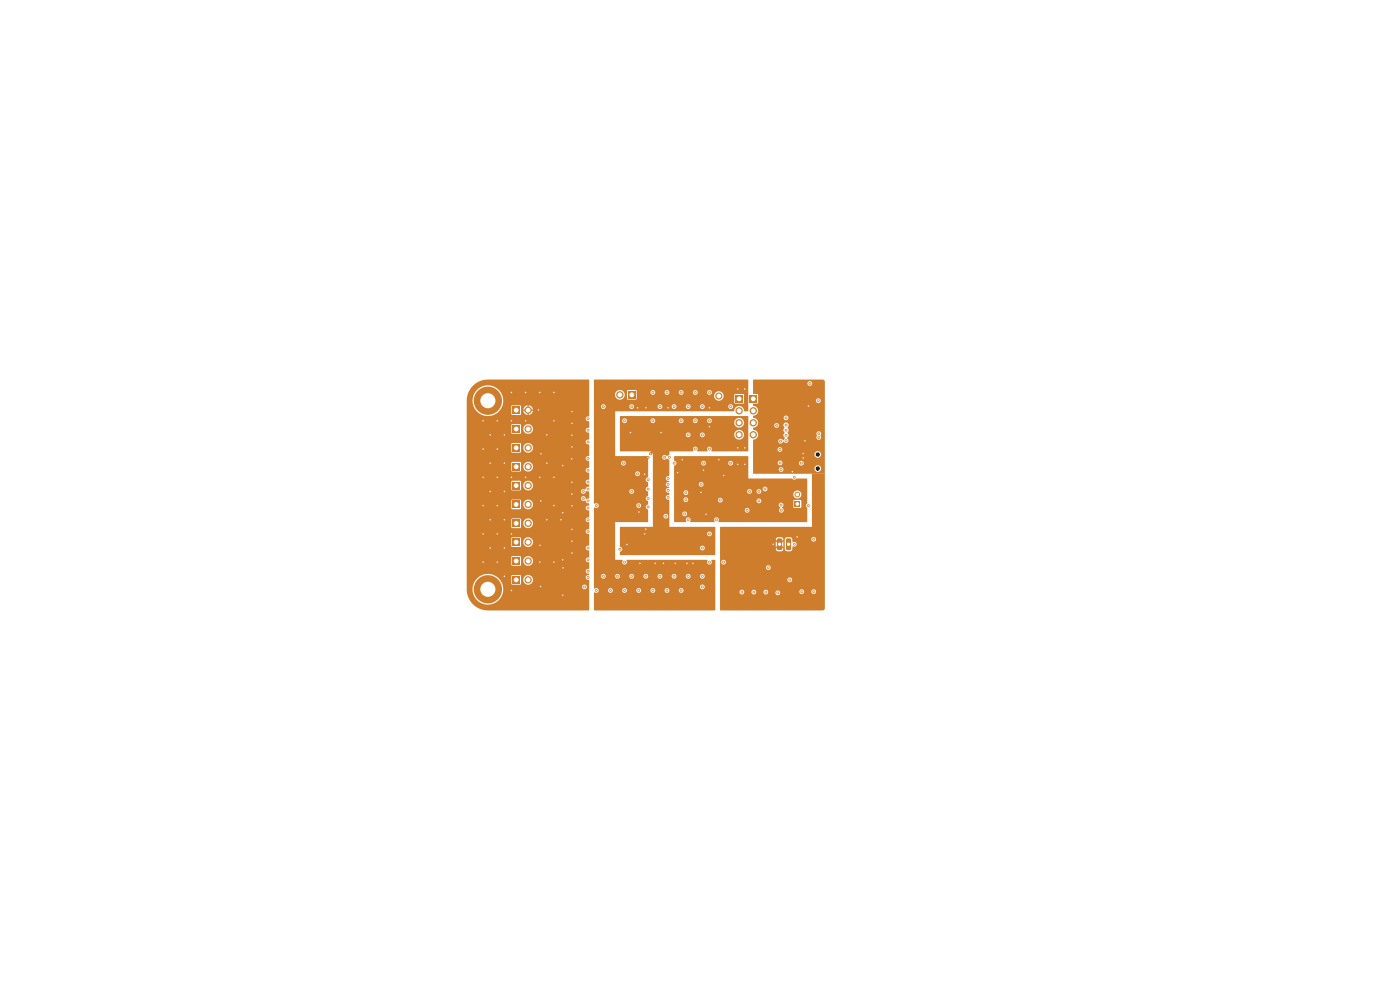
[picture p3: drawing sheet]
<svg xmlns="http://www.w3.org/2000/svg" width="297mm" height="210mm" viewBox="0 0 297 210" stroke-linecap="round" stroke-linejoin="round" font-family="sans-serif">
<g fill="#ce7d2c">
<path d="M108.7 114.2h1.6v1.6h-1.6z"/>
<path d="M168.6 106.3h1.2v1.2h-1.2z"/>
<path d="M164.9 114.3l.8-.1 .2 .2v2l-.1 .3h-.7l-.2-.2z"/>
<path d="M166.8 114.3l.8-.1 .2 .2v2l-.1 .3h-.7l-.2-.2z"/>
<path d="M108.7 90.2h1.6v1.6h-1.6z"/>
<path d="M108.7 118.2h1.6v1.6h-1.6z"/>
<path d="M133.3 83h1.5v1.5h-1.5z"/>
<path d="M108.7 110.2h1.6v1.6h-1.6z"/>
<path d="M108.7 94.2h1.6v1.6h-1.6z"/>
<path d="M108.7 86.2h1.6v1.6h-1.6z"/>
<path d="M108.7 102.2h1.6v1.6h-1.6z"/>
<path d="M159 83.8h1.6v1.6h-1.6z"/>
<path d="M156 83.8h1.6v1.6h-1.6z"/>
<path d="M108.7 122.2h1.6v1.6h-1.6z"/>
<path d="M108.7 98.2h1.6v1.6h-1.6z"/>
<path d="M108.7 106.2h1.6v1.6h-1.6z"/>
<circle cx="112" cy="115" r=".77"/>
<circle cx="152.5" cy="84" r=".75"/>
<circle cx="169.2" cy="104.9" r=".6"/>
<circle cx="166.8" cy="92.3" r=".3"/>
<circle cx="166.8" cy="91.3" r=".3"/>
<circle cx="166.8" cy="90.2" r=".3"/>
<circle cx="112" cy="91" r=".77"/>
<circle cx="112" cy="119" r=".77"/>
<circle cx="131.5" cy="83.8" r=".77"/>
<circle cx="112" cy="111" r=".77"/>
<circle cx="112" cy="95" r=".77"/>
<circle cx="112" cy="87" r=".77"/>
<circle cx="103.5" cy="85" r="3"/>
<circle cx="112" cy="103" r=".77"/>
<circle cx="159.8" cy="87.1" r=".77"/>
<circle cx="159.8" cy="89.7" r=".77"/>
<circle cx="159.8" cy="92.2" r=".77"/>
<circle cx="156.8" cy="87.1" r=".77"/>
<circle cx="156.8" cy="89.7" r=".77"/>
<circle cx="156.8" cy="92.2" r=".77"/>
<circle cx="103.5" cy="125" r="3"/>
<circle cx="112" cy="123" r=".77"/>
<circle cx="112" cy="99" r=".77"/>
<circle cx="112" cy="107" r=".77"/>
<circle cx="124.8" cy="103.8" r=".3"/>
<circle cx="146" cy="86.3" r=".3"/>
<circle cx="173.7" cy="92.8" r=".3"/>
<circle cx="117.5" cy="83.3" r=".3"/>
<circle cx="119.4" cy="120.5" r=".3"/>
<circle cx="105.5" cy="107.3" r=".3"/>
<circle cx="147.5" cy="89.3" r=".3"/>
<circle cx="114.2" cy="87" r=".3"/>
<circle cx="121.3" cy="107.3" r=".3"/>
<circle cx="114.7" cy="106.3" r=".3"/>
<circle cx="108.5" cy="113.3" r=".3"/>
<circle cx="114.5" cy="119.3" r=".3"/>
<circle cx="107" cy="104.3" r=".3"/>
<circle cx="121.3" cy="97.3" r=".3"/>
<circle cx="107" cy="110.3" r=".3"/>
<circle cx="170" cy="98.3" r=".3"/>
<circle cx="121.3" cy="104.8" r=".3"/>
<circle cx="166.8" cy="88.7" r=".3"/>
<circle cx="121.3" cy="117.3" r=".3"/>
<circle cx="121.3" cy="114.8" r=".3"/>
<circle cx="116" cy="110.3" r=".3"/>
<circle cx="144.5" cy="83.3" r=".3"/>
<circle cx="168.5" cy="101.3" r=".3"/>
<circle cx="128" cy="122.3" r=".3"/>
<circle cx="137.5" cy="103.8" r=".3"/>
<circle cx="171.5" cy="107.3" r=".3"/>
<circle cx="121.3" cy="112.3" r=".3"/>
<circle cx="137.5" cy="105.8" r=".3"/>
<circle cx="155" cy="86.3" r=".3"/>
<circle cx="126.5" cy="107.3" r=".3"/>
<circle cx="102.5" cy="95.3" r=".3"/>
<circle cx="104" cy="116.3" r=".3"/>
<circle cx="117.5" cy="89.3" r=".3"/>
<circle cx="165.7" cy="99.6" r=".3"/>
<circle cx="102.5" cy="119.3" r=".3"/>
<circle cx="121.3" cy="102.3" r=".3"/>
<circle cx="114.7" cy="124.4" r=".3"/>
<circle cx="137.5" cy="101.8" r=".3"/>
<circle cx="121.3" cy="94.8" r=".3"/>
<circle cx="155" cy="98.3" r=".3"/>
<circle cx="119" cy="110.3" r=".3"/>
<circle cx="119.4" cy="98.8" r=".3"/>
<circle cx="150.5" cy="119.3" r=".3"/>
<circle cx="105.5" cy="119.3" r=".3"/>
<circle cx="107" cy="122.3" r=".3"/>
<circle cx="105.5" cy="101.3" r=".3"/>
<circle cx="104" cy="92.3" r=".3"/>
<circle cx="117.5" cy="101.3" r=".3"/>
<circle cx="149" cy="86.3" r=".3"/>
<circle cx="114.8" cy="96.3" r=".3"/>
<circle cx="131.5" cy="116.5" r=".3"/>
<circle cx="134" cy="86.3" r=".3"/>
<circle cx="119.4" cy="118.8" r=".3"/>
<circle cx="150.5" cy="95.3" r=".3"/>
<circle cx="137" cy="122.3" r=".3"/>
<circle cx="149" cy="92.3" r=".3"/>
<circle cx="141.5" cy="125.3" r=".3"/>
<circle cx="149.3" cy="98.3" r=".3"/>
<circle cx="153.5" cy="119.3" r=".3"/>
<circle cx="142" cy="97" r=".3"/>
<circle cx="152" cy="110.3" r=".3"/>
<circle cx="108.5" cy="83.3" r=".3"/>
<circle cx="143" cy="122.3" r=".3"/>
<circle cx="114.5" cy="115.7" r=".3"/>
<circle cx="141" cy="97" r=".3"/>
<circle cx="102.5" cy="101.3" r=".3"/>
<circle cx="102.5" cy="113.3" r=".3"/>
<circle cx="126.5" cy="125.3" r=".3"/>
<circle cx="108.5" cy="89.3" r=".3"/>
<circle cx="166.8" cy="93.5" r=".3"/>
<circle cx="104" cy="110.3" r=".3"/>
<circle cx="119.4" cy="126.3" r=".3"/>
<circle cx="108.5" cy="125.3" r=".3"/>
<circle cx="165.5" cy="95.4" r=".3"/>
<circle cx="149" cy="122.3" r=".3"/>
<circle cx="141.5" cy="83.3" r=".3"/>
<circle cx="111.5" cy="89.3" r=".3"/>
<circle cx="143" cy="86.3" r=".3"/>
<circle cx="137.5" cy="107.5" r=".3"/>
<circle cx="149" cy="116.3" r=".3"/>
<circle cx="117.5" cy="107.3" r=".3"/>
<circle cx="146" cy="110.3" r=".3"/>
<circle cx="140" cy="86.3" r=".3"/>
<circle cx="107" cy="92.3" r=".3"/>
<circle cx="161" cy="104.3" r=".3"/>
<circle cx="145.5" cy="104.5" r=".3"/>
<circle cx="170.1" cy="125.5" r=".3"/>
<circle cx="138.5" cy="89.3" r=".3"/>
<circle cx="131" cy="122.3" r=".3"/>
<circle cx="149" cy="124.5" r=".3"/>
<circle cx="138.5" cy="83.3" r=".3"/>
<circle cx="147.5" cy="83.3" r=".3"/>
<circle cx="134" cy="104.3" r=".3"/>
<circle cx="146" cy="122.3" r=".3"/>
<circle cx="144.5" cy="89.3" r=".3"/>
<circle cx="102.5" cy="107.3" r=".3"/>
<circle cx="135.5" cy="125.3" r=".3"/>
<circle cx="104" cy="104.3" r=".3"/>
<circle cx="111.5" cy="83.3" r=".3"/>
<circle cx="132.5" cy="125.3" r=".3"/>
<circle cx="116" cy="92.3" r=".3"/>
<circle cx="144.5" cy="125.3" r=".3"/>
<circle cx="173.7" cy="92" r=".3"/>
<circle cx="134" cy="122.3" r=".3"/>
<circle cx="132.3" cy="98.3" r=".3"/>
<circle cx="117.5" cy="119.3" r=".3"/>
<circle cx="163" cy="120.4" r=".3"/>
<circle cx="107" cy="98.3" r=".3"/>
<circle cx="119.4" cy="108.8" r=".3"/>
<circle cx="121.3" cy="92.3" r=".3"/>
<circle cx="150.5" cy="83.3" r=".3"/>
<circle cx="141.3" cy="109.5" r=".3"/>
<circle cx="121.3" cy="89.8" r=".3"/>
<circle cx="135.5" cy="107.3" r=".3"/>
<circle cx="132.5" cy="119.3" r=".3"/>
<circle cx="105.5" cy="95.3" r=".3"/>
<circle cx="102.5" cy="89.3" r=".3"/>
<circle cx="107" cy="116.3" r=".3"/>
<circle cx="114.5" cy="83.3" r=".3"/>
<circle cx="150.5" cy="113.3" r=".3"/>
<circle cx="129.5" cy="125.3" r=".3"/>
<circle cx="150.5" cy="89.3" r=".3"/>
<circle cx="132.5" cy="89.3" r=".3"/>
<circle cx="146" cy="92.3" r=".3"/>
<circle cx="138.5" cy="125.3" r=".3"/>
<circle cx="128" cy="86.3" r=".3"/>
<circle cx="111.5" cy="101.3" r=".3"/>
<circle cx="143" cy="98.3" r=".3"/>
<circle cx="145.3" cy="109" r=".3"/>
<circle cx="168.5" cy="115.5" r=".3"/>
<circle cx="116" cy="98.3" r=".3"/>
<circle cx="121.3" cy="87.3" r=".3"/>
<circle cx="105.5" cy="89.3" r=".3"/>
<circle cx="104" cy="98.3" r=".3"/>
<circle cx="108.5" cy="101.3" r=".3"/>
<circle cx="105.5" cy="113.3" r=".3"/>
<circle cx="147.5" cy="95.3" r=".3"/>
<circle cx="140" cy="122.3" r=".3"/>
<circle cx="114.5" cy="101.3" r=".3"/>
<circle cx="152.8" cy="106.1" r=".3"/>
<circle cx="165" cy="125.8" r=".3"/>
<circle cx="143.8" cy="100.3" r=".3"/>
<circle cx="152.5" cy="97.5" r=".3"/>
<circle cx="156.5" cy="98.5" r=".3"/>
<circle cx="148.7" cy="104.4" r=".3"/>
<circle cx="149.3" cy="99.8" r=".3"/>
<circle cx="149.8" cy="109.1" r=".3"/>
<circle cx="158" cy="98.5" r=".3"/>
<circle cx="144.8" cy="97.5" r=".3"/>
<circle cx="153.5" cy="100.9" r=".3"/>
<circle cx="169.1" cy="113.9" r=".3"/>
<circle cx="168.1" cy="100.1" r=".3"/>
<circle cx="171.5" cy="86.2" r=".3"/>
<circle cx="170.8" cy="93.5" r=".3"/>
<circle cx="164.1" cy="115.5" r=".3"/>
<circle cx="170.4" cy="96.2" r=".3"/>
<circle cx="170.4" cy="97.2" r=".3"/>
<circle cx="164.8" cy="90.3" r=".3"/>
<circle cx="165.6" cy="93.6" r=".3"/>
<circle cx="165.5" cy="98.2" r=".3"/>
<circle cx="173.6" cy="85" r=".3"/>
<circle cx="150.5" cy="86.5" r=".3"/>
<circle cx="135.5" cy="108.6" r=".3"/>
<circle cx="156.5" cy="82.5" r=".3"/>
<circle cx="140.8" cy="119.5" r=".3"/>
<circle cx="145.8" cy="119.5" r=".3"/>
<circle cx="136.8" cy="100.6" r=".3"/>
<circle cx="137.5" cy="97" r=".3"/>
<circle cx="137" cy="86.5" r=".3"/>
<circle cx="158" cy="82.5" r=".3"/>
<circle cx="141.8" cy="86.5" r=".3"/>
<circle cx="143.3" cy="119.5" r=".3"/>
<circle cx="147" cy="119.5" r=".3"/>
<circle cx="139" cy="119.5" r=".3"/>
<circle cx="135.3" cy="86.5" r=".3"/>
<circle cx="135.8" cy="119.5" r=".3"/>
<circle cx="124.8" cy="93.8" r=".3"/>
<circle cx="124.8" cy="88.8" r=".3"/>
<circle cx="172.6" cy="114.4" r=".3"/>
<circle cx="165.7" cy="107.1" r=".3"/>
<circle cx="165.8" cy="108.3" r=".3"/>
<circle cx="158.5" cy="108.3" r=".3"/>
<circle cx="159" cy="104.3" r=".3"/>
<circle cx="161" cy="106.3" r=".3"/>
<circle cx="157.4" cy="125.6" r=".3"/>
<circle cx="159.9" cy="125.6" r=".3"/>
<circle cx="162.5" cy="125.6" r=".3"/>
<circle cx="167.5" cy="123" r=".3"/>
<circle cx="171.8" cy="81.4" r=".3"/>
<circle cx="172.6" cy="125.5" r=".3"/>
<circle cx="138" cy="96.3" r=".3"/>
<circle cx="133" cy="115.5" r=".3"/>
<circle cx="137" cy="112.3" r=".3"/>
<circle cx="158" cy="95" r=".3"/>
<circle cx="140.3" cy="91.8" r=".3"/>
<circle cx="156.5" cy="95" r=".3"/>
<circle cx="133.8" cy="91.8" r=".3"/>
<circle cx="150.5" cy="90.5" r=".3"/>
<circle cx="136.8" cy="113.3" r=".3"/>
<circle cx="124.8" cy="116.3" r=".3"/>
<circle cx="124.8" cy="110.3" r=".3"/>
<circle cx="124.8" cy="118.8" r=".3"/>
<circle cx="124.8" cy="97.3" r=".3"/>
<circle cx="124.8" cy="91.3" r=".3"/>
<circle cx="124.8" cy="99.8" r=".3"/>
<circle cx="124.8" cy="102.3" r=".3"/>
<circle cx="123.8" cy="104.3" r=".3"/>
<circle cx="123.8" cy="105.8" r=".3"/>
<circle cx="124.8" cy="106.3" r=".3"/>
<circle cx="124.8" cy="107.8" r=".3"/>
<circle cx="124.8" cy="112.8" r=".3"/>
<circle cx="124.8" cy="121.2" r=".3"/>
<circle cx="124.8" cy="122.5" r=".3"/>
<circle cx="124" cy="124.5" r=".3"/>
<circle cx="162.3" cy="103.7" r=".3"/>
<circle cx="148.8" cy="102.8" r=".3"/>
<circle cx="145.5" cy="106" r=".3"/>
<circle cx="141.8" cy="105.5" r=".3"/>
<circle cx="141.8" cy="104" r=".3"/>
<circle cx="141.8" cy="102.8" r=".3"/>
<circle cx="141.8" cy="101.5" r=".3"/>
<circle cx="135.3" cy="100.5" r=".3"/>
</g>
<path d="M130 97h7.5M136.8 97v3.6M129.9 108.6h5.6" fill="none" stroke="#ce7d2c" stroke-width=".51"/>
<path d="M129.8 108.5l.1 .1" fill="none" stroke="#ce7d2c" stroke-width=".25"/>
<circle cx="138" cy="96.3" r=".25" fill="#ce7d2c"/>
<path d="M138.8 95.5l-.8 .8" fill="none" stroke="#ce7d2c" stroke-width=".51"/>
<g fill="#ce7d2c">
<path d="M159.8 80.6l14.7-.1 .5 .4v19.6h-15.1l-.1-.1v-.9h5.4v.2a.5 .5 0 0 0 .6 .4 .5 .5 0 0 0 .4-.6h6.6v.1a.7 .7 0 0 0 1.2 .3 .7 .7 0 0 0-.3-1.2 .7 .7 0 0 0-.9 .8h-6.6l-.2-.3a.5 .5 0 0 0-.8 .3h-5.4v-1.4h5.2v.2a.5 .5 0 0 0 .5 .4 .5 .5 0 0 0 .5-.5h3.5v.1a.5 .5 0 0 0 .8 .4 .5 .5 0 0 0 0-.9 .5 .5 0 0 0-.8 .4h-3.5l-.3-.4a.5 .5 0 0 0-.7 .3h-5.2v-1.6h13v.1a.7 .7 0 0 0 1.2 .3 .7 .7 0 0 0-.3-1.2 .7 .7 0 0 0-.9 .8h-13v-1.2h5.2v.1a.5 .5 0 0 0 .7 .4 .5 .5 0 0 0 0-.9 .5 .5 0 0 0-.7 .4h-5.2v-1.8h5.3v.2a.55 .55 0 0 0 .6 .4 .55 .55 0 0 0 .5-.5 .56 .56 0 0 0 .9 .2 .56 .56 0 0 0-.1-.9v-.1a.55 .55 0 0 0 .1-.9h6.1l.1 .4a.6 .6 0 0 0 0 .7 .6 .6 0 0 0 .6 .3 .7 .7 0 0 0 .2-1 .5 .5 0 0 0-.2-.8 .5 .5 0 0 0-.7 .4h-6.1v-.2a.85 .85 0 0 0 0-1.1 .56 .56 0 0 0 .1-.8 .56 .56 0 0 0-.9 0 .56 .56 0 0 0 .1 .8v.2a.85 .85 0 0 0 0 1.1 .66 .66 0 0 0 .1 1l-.3 .5-.4-.3a.5 .5 0 0 0-.7 .4h-5.3v-.1a1.13 1.13 0 0 0 1-.9 1.13 1.13 0 0 0-.5-1.2l-.5-.1v-.4l.5-.2 .4-.4h3.6v.1a.5 .5 0 0 0 .7 .4 .5 .5 0 0 0 0-.9 .5 .5 0 0 0-.7 .4h-3.6a1.11 1.11 0 0 0-.9-1.6h6.5v.1a.5 .5 0 0 0 .7 .4 .5 .5 0 0 0 0-.9 .5 .5 0 0 0-.7 .4h-6.5v-.3a1.13 1.13 0 0 0 1-.8 1.13 1.13 0 0 0-.5-1.3l-.5-.1v-.4l1-.1v-.7h12.3v.2a.5 .5 0 0 0 .8 .3 .5 .5 0 0 0 0-.8 .5 .5 0 0 0-.8 .3h-12.3v-1.3l-1-.1v-2.2h11.5v.1a.5 .5 0 0 0 .8 .4 .5 .5 0 0 0 0-.9 .5 .5 0 0 0-.8 .4h-11.5z"/>
<path d="M143 96.8h15.6l.2 4.7 9.3 .1a.51 .51 0 0 0 .8-.1l2.3 .1 .1 5.1a.62 .62 0 0 0-.1 .9l.1 3-.2 .2h-18.6l-.1-.2a.54 .54 0 0 0 0-.7 .54 .54 0 0 0-.8 0 .54 .54 0 0 0 0 .8l-5.1 .1-.1-.2a.54 .54 0 0 0 0-.7 .54 .54 0 0 0-.8 0 .54 .54 0 0 0 0 .8h-2.6v-1.8h1.8v.2a.5 .5 0 0 0 .7 .3 .5 .5 0 0 0 0-.8 .5 .5 0 0 0-.7 .3h-1.8v-.7h15v.1a.5 .5 0 0 0 .8 .4 .5 .5 0 0 0 0-.9 .5 .5 0 0 0-.8 .4h-15v-1.1h22.2l.4 .7a.54 .54 0 0 0-.2 .8 .54 .54 0 0 0 .9-.1 .54 .54 0 0 0-.4-.8 .53 .53 0 0 0 .2-.9 .53 .53 0 0 0-.9 .3h-22.2v-1.2h2l.1 .4a.5 .5 0 0 0 .5 .2 .5 .5 0 0 0 .4-.5h6.3v.3a.5 .5 0 0 0 .6 .3 .5 .5 0 0 0 .4-.4h7.2v.2a.5 .5 0 0 0 .6 .4 .5 .5 0 0 0 .4-.5h6.8l.1 1.4 1.4 .1 .2-.3v-1.2l-.2-.3h-1.3l-.2 .3-6.8-.1a.5 .5 0 0 0-.5-.5 .5 .5 0 0 0-.5 .5h-7.2l-.1-.4-.3-.2-.4 .1-.2 .3h-6.3a.5 .5 0 0 0-.5-.5 .5 .5 0 0 0-.5 .4h-2v-1.5h2v.2a.5 .5 0 0 0 .6 .4h22.7v.2a.86 .86 0 0 0 1.4 .3 .86 .86 0 0 0-.2-1.4 .86 .86 0 0 0-1.2 .9h-22.6a.5 .5 0 0 0 .2-.8h12.6l.3 .5a.5 .5 0 0 0 .7-.5h1v.1a.5 .5 0 0 0 .8 .4 .5 .5 0 0 0 0-.9 .5 .5 0 0 0-.8 .4h-1l-.3-.4a.5 .5 0 0 0-.7 .4h-12.6l-.2-.2a.5 .5 0 0 0-.7 .4h-2v-.7h18.8v.1a.5 .5 0 0 0 .8 .4 .5 .5 0 0 0 0-.9 .5 .5 0 0 0-.8 .4h-18.8v-1h5.3v.1a.5 .5 0 0 0 .7 .4 .5 .5 0 0 0 0-.9 .5 .5 0 0 0-.7 .4h-5.3v-3.8l.4-.3 .1-.4h5.3v.2a.5 .5 0 0 0 .6 .3 .5 .5 0 0 0 .4-.5h4.7v.1a.5 .5 0 0 0 .8 .4 .5 .5 0 0 0 0-.9 .5 .5 0 0 0-.8 .4h-4.7l-.3-.4a.5 .5 0 0 0-.7 .4h-5.3l-.5-.5z"/>
<path d="M126 80.5h32.6l.2 6.6-.2 .2-.7-.1a1.1 1.1 0 0 0-1.2-1.1 1.1 1.1 0 0 0-1 1.1l-25.2 .1v9.7h6.9l.1 4.2a.62 .62 0 0 0-.5 .6 .62 .62 0 0 0 .5 .6v.8a.62 .62 0 0 0-.5 .6 .62 .62 0 0 0 .5 .6v.8a.62 .62 0 0 0-.5 .6 .62 .62 0 0 0 .5 .6v.5a.62 .62 0 0 0-.5 .7 .62 .62 0 0 0 .5 .6l-.1 2.5-6.9 .1v8h1.6a.55 .55 0 0 0 0 .8 .55 .55 0 0 0 .7 0 .55 .55 0 0 0 .1-.8h17.1l.1 .1a.54 .54 0 0 0 .1 .7 .54 .54 0 0 0 .7 0 .54 .54 0 0 0 0-.8h.7l.2 .1-.2 10.6h-25.5l-.1-3.7 .2-.1a.5 .5 0 0 0 .6 0 .5 .5 0 0 0 .2-.5h2v.2a.5 .5 0 0 0 .6 .3 .5 .5 0 0 0 .4-.5h2v.2a.5 .5 0 0 0 .6 .3 .5 .5 0 0 0 .4-.5h2v.2a.5 .5 0 0 0 .6 .3 .5 .5 0 0 0 .4-.5h2v.2a.5 .5 0 0 0 .6 .3 .5 .5 0 0 0 .4-.5h2v.2a.5 .5 0 0 0 .6 .3 .5 .5 0 0 0 .4-.5h2v.1a.5 .5 0 0 0 .8 .4 .5 .5 0 0 0 0-.9 .5 .5 0 0 0-.8 .4h-2l-.4-.4a.5 .5 0 0 0-.6 .4h-2l-.4-.4a.5 .5 0 0 0-.6 .4h-2l-.4-.4a.5 .5 0 0 0-.6 .4h-2l-.4-.4a.5 .5 0 0 0-.6 .4h-2l-.4-.4a.5 .5 0 0 0-.6 .4h-2v-.1a.77 .77 0 0 0-1-.3v-.4h22.5v.2a.5 .5 0 0 0 .8 .3 .5 .5 0 0 0 0-.8 .5 .5 0 0 0-.8 .3h-22.5v-2.2h1.5v.2a.5 .5 0 0 0 .6 .3 .5 .5 0 0 0 .4-.5h2v.2a.5 .5 0 0 0 .6 .3 .5 .5 0 0 0 .4-.5h2v.2a.5 .5 0 0 0 .6 .3 .5 .5 0 0 0 .4-.5h2v.2a.5 .5 0 0 0 .6 .3 .5 .5 0 0 0 .4-.5h2v.2a.5 .5 0 0 0 .6 .3 .5 .5 0 0 0 .4-.5h2v.2a.5 .5 0 0 0 .6 .3 .5 .5 0 0 0 .4-.5h2v.2a.5 .5 0 0 0 .6 .3 .5 .5 0 0 0 .4-.5h2v.1a.5 .5 0 0 0 .8 .4 .5 .5 0 0 0 0-.9 .5 .5 0 0 0-.8 .4h-2l-.2-.4a.5 .5 0 0 0-.8 .4h-2l-.2-.4a.5 .5 0 0 0-.8 .4h-2l-.2-.4a.5 .5 0 0 0-.8 .4h-2l-.2-.4a.5 .5 0 0 0-.8 .4h-2l-.2-.4a.5 .5 0 0 0-.8 .4h-2l-.2-.4a.5 .5 0 0 0-.8 .4h-2l-.4-.4a.5 .5 0 0 0-.6 .4h-1.5v-14.4l.2-.1a.5 .5 0 0 0 .6 0 .5 .5 0 0 0 .2-.5h8v.1a.5 .5 0 0 0 .8 .4 .5 .5 0 0 0 0-.9 .5 .5 0 0 0-.8 .4h-8v-.1a.77 .77 0 0 0-1-.3v-2.6h7.5v.1a.5 .5 0 0 0 .8 .4 .5 .5 0 0 0 0-.9 .5 .5 0 0 0-.8 .4h-7.5v-3.8h8.8v.2a.5 .5 0 0 0 .7 .3 .5 .5 0 0 0 0-.8 .5 .5 0 0 0-.7 .3h-8.8v-2.2h5.8v.1a.5 .5 0 0 0 .7 .4 .5 .5 0 0 0 0-.9 .5 .5 0 0 0-.7 .4h-5.8v-12h1.5a.5 .5 0 0 0 .5 .6 .5 .5 0 0 0 .5-.6h5a.5 .5 0 0 0 .5 .6 .5 .5 0 0 0 .5-.6h5a.5 .5 0 0 0 .5 .6 .5 .5 0 0 0 .5-.6h2a.5 .5 0 0 0 .5 .6 .5 .5 0 0 0 .5-.6h2a.5 .5 0 0 0 .5 .6 .5 .5 0 0 0 .5-.6h2a.5 .5 0 0 0 .5 .6 .5 .5 0 0 0 .5-.6h5a.5 .5 0 0 0 .7 .6 .5 .5 0 0 0 .2-.9 .5 .5 0 0 0-.9 .2l-5 .1-.2-.4a.5 .5 0 0 0-.8 .4h-2l-.3-.4a.5 .5 0 0 0-.7 .4h-2l-.3-.4a.5 .5 0 0 0-.7 .4h-2l-.3-.4a.5 .5 0 0 0-.7 .4h-5l-.3-.4a.5 .5 0 0 0-.7 .4h-5l-.4-.4-.4 .1-.2 .3h-1.5v-2.3h4.5a1.03 1.03 0 0 0 1.5 .8 1.03 1.03 0 0 0 .2-1.7h.8v1.6l.2 .2h1.7l.2-.2v-.5h16.4a1.01 1.01 0 0 0 1.1 .9 1.01 1.01 0 0 0 .9-1.2h2.3v1.8h1.8l.2-.1v-1.7l-.1-.2h-1.7l-.2 .2h-2.3a1.01 1.01 0 0 0-1.1-.8 1.01 1.01 0 0 0-.9 1.1h-16.4v-.9h2.9a.5 .5 0 0 0 .5 .6 .5 .5 0 0 0 .5-.6h2v.1a.5 .5 0 0 0 .6 .5 .5 .5 0 0 0 .4-.6h2v.1a.5 .5 0 0 0 .6 .5 .5 .5 0 0 0 .4-.6h2v.1a.5 .5 0 0 0 .6 .5 .5 .5 0 0 0 .4-.6h2v.1a.5 .5 0 0 0 .8 .4 .5 .5 0 0 0 0-.9 .5 .5 0 0 0-.8 .4h-2l-.3-.4a.5 .5 0 0 0-.7 .4h-2l-.3-.4a.5 .5 0 0 0-.7 .4h-2l-.3-.4a.5 .5 0 0 0-.7 .4h-2l-.3-.4a.5 .5 0 0 0-.7 .4h-2.9v-.3l-.3-.2h-1.6l-.2 .3h-.8a1.04 1.04 0 0 0-1.2-.2 1.04 1.04 0 0 0-.5 1.1h-4.5z"/>
<path d="M152.8 111.8h19.5v-11.3h2.7l-.1 28.8-.4 .2h-21.7v-4h4.1v.2a.5 .5 0 0 0 .6 .4 .5 .5 0 0 0 .4-.6h1.5l.1 .3a.5 .5 0 0 0 .6 .3 .5 .5 0 0 0 .3-.6h1.6v.3a.5 .5 0 0 0 .5 .3 .5 .5 0 0 0 .5-.4h1.5v.1a.5 .5 0 0 0 .7 .4 .5 .5 0 0 0 .2-.8h4.2v.2a.5 .5 0 0 0 .5 .4 .5 .5 0 0 0 .5-.6h1.5v.2a.5 .5 0 0 0 .8 .3 .5 .5 0 0 0 0-.8 .5 .5 0 0 0-.8 .3h-1.5l-.3-.4a.5 .5 0 0 0-.7 .4h-4.2l-.2-.1a.5 .5 0 0 0-.7 .4h-1.5l-.1-.4-.4-.2-.3 .1-.2 .3h-1.6l-.2-.3a.5 .5 0 0 0-.8 .3h-1.5l-.5-.4-.3 .1-.2 .3h-4.1v-2.6h14.2a.5 .5 0 0 0 .7 .6 .5 .5 0 0 0 .2-.8 .5 .5 0 0 0-.8 .1l-.1 .1h-14.2v-2.6h9.7a.5 .5 0 0 0 .7 .6 .5 .5 0 0 0 .2-.8 .5 .5 0 0 0-.9 .1v.1h-9.7v-1.1h.2a.5 .5 0 0 0 .7 .5 .5 .5 0 0 0 .2-.8 .5 .5 0 0 0-.9 .2l-.2 .1v-4.8h11.8l.6 .7-.1 .2-.5-.5v1.3l.5-.5 .1 .2-.6 .6 .1 .4 .4 .2 .7-.1 .3-.2 .1-.3-.7-.6 .2-.2 .5 .5v-1.3l-.5 .5-.2-.2 .7-.7h.3v2.1l.3 .4h1l.3-.3 .1-.7a.54 .54 0 0 0 .8-.5 .54 .54 0 0 0-.9-.4v-.7h4a.5 .5 0 0 0 .7 .6 .5 .5 0 0 0 .2-.8 .5 .5 0 0 0-.8 .1l-.1 .1h-4l-.4-.3-.7-.1-.4 .2-.1 .3h-.3l-.3-.4-.8-.1-.4 .2-.1 .3h-11.8z"/>
<path d="M100.3 81.8a4.5 4.5 0 0 1 3.2-1.3h21.4l.1 7.8a.56 .56 0 0 0-.8 .5 .56 .56 0 0 0 .8 .6v1.3a.56 .56 0 0 0-.8 .5 .56 .56 0 0 0 .8 .6v1.4a.56 .56 0 0 0-.8 .5 .56 .56 0 0 0 .8 .6v2.4a.56 .56 0 0 0-.8 .5 .56 .56 0 0 0 .8 .6v1.4a.56 .56 0 0 0-.8 .5 .56 .56 0 0 0 .8 .6v1.4a.56 .56 0 0 0-.8 .5 .56 .56 0 0 0 .8 .6v.4l-.2 .1a.76 .76 0 0 0-.7 .6 .51 .51 0 0 0-.8 .1 .51 .51 0 0 0 .4 .8 .51 .51 0 0 0 .6-.6l.7 .2v1.3l-.7 .2a.53 .53 0 0 0-.6-.7 .53 .53 0 0 0-.4 .7 .53 .53 0 0 0 .8 .2l.2 .2a.63 .63 0 0 0 .7 .5v.4a.56 .56 0 0 0-.8 .5 .56 .56 0 0 0 .8 .6v1.4a.56 .56 0 0 0-.8 .5 .56 .56 0 0 0 .8 .6v1.4a.56 .56 0 0 0-.8 .5 .56 .56 0 0 0 .8 .6v2.4a.56 .56 0 0 0-.8 .5 .56 .56 0 0 0 .8 .6v1.4a.56 .56 0 0 0-.8 .5 .56 .56 0 0 0 .8 .6v1.3a.56 .56 0 0 0-.7 .6 .56 .56 0 0 0 .7 .5v.3a.56 .56 0 0 0-.8 .5 .56 .56 0 0 0 .8 .5l-.1 6.5h-21.4a4.5 4.5 0 0 1-4.5-4.7h1.2v.4a3.3 3.3 0 0 0 3.7 3 3.3 3.3 0 0 0 2.8-3.8h16.8v.2a.5 .5 0 0 0 .8 .3 .5 .5 0 0 0 0-.8 .5 .5 0 0 0-.8 .3h-16.8l-.1-.5a3.2 3.2 0 0 0-1.4-1.7h3.3v1.6l.2 .2h1.7l.1-.2v-.9h.5v.2a1.03 1.03 0 0 0 1.6 .8 1.03 1.03 0 0 0 0-1.8 1.03 1.03 0 0 0-1.6 .8h-.5v-.8l-.2-.1h-1.6l-.2 .2h-3.3a3.3 3.3 0 0 0-5 2.6h-1.2v-6.6h9.5v1.6l.2 .2h1.7l.1-.2v-.9h.5v.2a1.03 1.03 0 0 0 1.6 .8 1.03 1.03 0 0 0 0-1.8 1.03 1.03 0 0 0-1.6 .8h-.5v-.8l-.2-.1h-1.6l-.2 .2h-9.5v-4h9.5v1.6l.2 .2h1.7l.1-.2v-.9h.5a1.03 1.03 0 0 0 1.4 1.1 1.03 1.03 0 0 0 .3-1.8 1.03 1.03 0 0 0-1.6 .5l-.1 .2h-.5v-.8l-.2-.1h-1.6l-.2 .2h-9.5v-4h9.5v1.6l.2 .2h1.7l.1-.2v-.9h.5v.2a1.03 1.03 0 0 0 1.6 .8 1.03 1.03 0 0 0 0-1.8 1.03 1.03 0 0 0-1.6 .8h-.5v-.8l-.2-.1h-1.6l-.2 .2h-9.5v-4h9.5v1.6l.2 .2h1.7l.1-.2v-.9h.5a1.03 1.03 0 0 0 1.4 1.1 1.03 1.03 0 0 0 .3-1.8 1.03 1.03 0 0 0-1.6 .5l-.1 .2h-.5v-.8l-.2-.1h-1.6l-.2 .2h-9.5v-4h9.5v1.6l.2 .2h1.7l.1-.2v-.9h.5v.2a1.03 1.03 0 0 0 1.6 .8 1.03 1.03 0 0 0 0-1.8 1.03 1.03 0 0 0-1.6 .8h-.5v-.8l-.2-.1h-1.6l-.2 .2h-9.5v-4h9.5v1.6l.2 .2h1.7l.1-.2v-.9h.5a1.03 1.03 0 0 0 1.4 1.1 1.03 1.03 0 0 0 .3-1.8 1.03 1.03 0 0 0-1.6 .5l-.1 .2h-.5v-.8l-.2-.1h-1.6l-.2 .2h-9.5v-4h9.5v1.6l.2 .2h1.7l.1-.2v-.9h.5v.2a1.03 1.03 0 0 0 1.6 .8 1.03 1.03 0 0 0 0-1.8 1.03 1.03 0 0 0-1.6 .8h-.5v-.8l-.2-.1h-1.6l-.2 .2h-9.5v-4h9.5v1.6l.2 .2h1.7l.1-.2v-.9h.5a1.03 1.03 0 0 0 1.4 1.1 1.03 1.03 0 0 0 .3-1.8 1.03 1.03 0 0 0-1.6 .5l-.1 .2h-.5v-.8l-.2-.1h-1.6l-.2 .2h-9.5v-5.4h1.2v.4a3.3 3.3 0 0 0 2.8 3 3.3 3.3 0 0 0 3.5-2h2v1.6l.2 .2h1.7l.1-.2v-.9h1v.2h-.5l.1 .2 .3 .5 .5 .2v-.5h.3v.5h.1l.5-.3 .3-.6h-.6v-.2h.6l-.1-.2-.3-.5-.5-.2v.5h-.3v-.5h-.2l-.5 .3-.2 .6h-.5v-.8l-.2-.1h-1.6l-.2 .2h-2l.1-.1a3.3 3.3 0 0 0-2.5-4.3 3.3 3.3 0 0 0-3.9 3h-1.2a4.5 4.5 0 0 1 1.3-3z"/>
<path d="M131.5 88.3h27.2v7.4l-7.7 .1-.1-.2a.54 .54 0 0 0-.1-.7 .54 .54 0 0 0-.7 0 .54 .54 0 0 0 0 .8l-2.1 .1-.1-.2a.54 .54 0 0 0 0-.7 .54 .54 0 0 0-.8 0 .54 .54 0 0 0 0 .8l-5.1 .1v.6l-.2 .1a.42 .42 0 0 1-.7 0 .52 .52 0 0 0-.5 .8 .52 .52 0 0 0 .9 0l.5 .3v3.4a.57 .57 0 0 0-.8 .6 .57 .57 0 0 0 .8 .5v.1a.57 .57 0 0 0-.8 .6 .57 .57 0 0 0 .8 .5v.1a.6 .6 0 0 0-.6 .4 .6 .6 0 0 0 .2 .7h.3l.1 .4a.55 .55 0 0 0-.7 .5 .55 .55 0 0 0 .5 .6l.2 .1v5.7h9.7v5.9l-20.1 .1-.1-.2 .1-.6a.5 .5 0 0 0 .3-.8h16.6v.1a.5 .5 0 0 0 .8 .4 .5 .5 0 0 0 0-.9 .5 .5 0 0 0-.8 .4h-16.6l-.4-.3v-2.7h18.5v.1a.5 .5 0 0 0 .8 .4 .5 .5 0 0 0 0-.9 .5 .5 0 0 0-.8 .4h-18.5l.1-1.4h6.9v-2.4h2.3a.51 .51 0 0 0 .6 .6 .51 .51 0 0 0 .2-.8 .51 .51 0 0 0-.8 .2h-2.3v-13.6l-6.9-.1-.1-3.5h14v.1a.5 .5 0 0 0 .6 .5 .5 .5 0 0 0 .4-.6h2v.1a.5 .5 0 0 0 .5 .5 .5 .5 0 0 0 .5-.5h6.3v.2a1.03 1.03 0 0 0 1.7 .5 1.03 1.03 0 0 0-.3-1.7 1.03 1.03 0 0 0-1.4 1h-6.3a.5 .5 0 0 0-.4-.5 .5 .5 0 0 0-.6 .4h-2l-.2-.4a.5 .5 0 0 0-.8 .4h-14v-2.4h24.3v.2a1.03 1.03 0 0 0 1.7 .4 1.03 1.03 0 0 0-.3-1.7 1.03 1.03 0 0 0-1.4 1.1h-24.3v-.6h.5v.2a.5 .5 0 0 0 .6 .3 .5 .5 0 0 0 .4-.5h5v.2a.5 .5 0 0 0 .6 .3 .5 .5 0 0 0 .4-.5h5v.2a.5 .5 0 0 0 .6 .3 .5 .5 0 0 0 .4-.5h2v.2a.5 .5 0 0 0 .6 .3 .5 .5 0 0 0 .4-.5h2v.1a.5 .5 0 0 0 .8 .4 .5 .5 0 0 0 0-.9 .5 .5 0 0 0-.8 .4h-2l-.2-.4a.5 .5 0 0 0-.8 .4h-2l-.2-.4a.5 .5 0 0 0-.8 .4h-5l-.2-.4a.5 .5 0 0 0-.8 .4h-5l-.2-.4a.5 .5 0 0 0-.8 .4h-.5z"/>
</g>
<g fill="#fff">
<circle cx="124.8" cy="103.8" r=".15"/>
<circle cx="146" cy="86.3" r=".15"/>
<circle cx="173.7" cy="92.8" r=".15"/>
<circle cx="117.5" cy="83.3" r=".15"/>
<circle cx="119.4" cy="120.5" r=".15"/>
<circle cx="105.5" cy="107.3" r=".15"/>
<circle cx="147.5" cy="89.3" r=".15"/>
<circle cx="114.2" cy="87" r=".15"/>
<circle cx="121.3" cy="107.3" r=".15"/>
<circle cx="114.7" cy="106.3" r=".15"/>
<circle cx="108.5" cy="113.3" r=".15"/>
<circle cx="114.5" cy="119.3" r=".15"/>
<circle cx="107" cy="104.3" r=".15"/>
<circle cx="121.3" cy="97.3" r=".15"/>
<circle cx="107" cy="110.3" r=".15"/>
<circle cx="170" cy="98.3" r=".15"/>
<circle cx="121.3" cy="104.8" r=".15"/>
<circle cx="166.8" cy="88.7" r=".15"/>
<circle cx="121.3" cy="117.3" r=".15"/>
<circle cx="121.3" cy="114.8" r=".15"/>
<circle cx="116" cy="110.3" r=".15"/>
<circle cx="144.5" cy="83.3" r=".15"/>
<circle cx="168.5" cy="101.3" r=".15"/>
<circle cx="128" cy="122.3" r=".15"/>
<circle cx="137.5" cy="103.8" r=".15"/>
<circle cx="171.5" cy="107.3" r=".15"/>
<circle cx="121.3" cy="112.3" r=".15"/>
<circle cx="137.5" cy="105.8" r=".15"/>
<circle cx="155" cy="86.3" r=".15"/>
<circle cx="126.5" cy="107.3" r=".15"/>
<circle cx="102.5" cy="95.3" r=".15"/>
<circle cx="104" cy="116.3" r=".15"/>
<circle cx="117.5" cy="89.3" r=".15"/>
<circle cx="165.7" cy="99.6" r=".15"/>
<circle cx="102.5" cy="119.3" r=".15"/>
<circle cx="121.3" cy="102.3" r=".15"/>
<circle cx="114.7" cy="124.4" r=".15"/>
<circle cx="137.5" cy="101.8" r=".15"/>
<circle cx="121.3" cy="94.8" r=".15"/>
<circle cx="155" cy="98.3" r=".15"/>
<circle cx="119" cy="110.3" r=".15"/>
<circle cx="119.4" cy="98.8" r=".15"/>
<circle cx="150.5" cy="119.3" r=".15"/>
<circle cx="105.5" cy="119.3" r=".15"/>
<circle cx="107" cy="122.3" r=".15"/>
<circle cx="105.5" cy="101.3" r=".15"/>
<circle cx="104" cy="92.3" r=".15"/>
<circle cx="117.5" cy="101.3" r=".15"/>
<circle cx="149" cy="86.3" r=".15"/>
<circle cx="114.8" cy="96.3" r=".15"/>
<circle cx="131.5" cy="116.5" r=".15"/>
<circle cx="134" cy="86.3" r=".15"/>
<circle cx="119.4" cy="118.8" r=".15"/>
<circle cx="150.5" cy="95.3" r=".15"/>
<circle cx="137" cy="122.3" r=".15"/>
<circle cx="149" cy="92.3" r=".15"/>
<circle cx="141.5" cy="125.3" r=".15"/>
<circle cx="149.3" cy="98.3" r=".15"/>
<circle cx="153.5" cy="119.3" r=".15"/>
<circle cx="142" cy="97" r=".15"/>
<circle cx="152" cy="110.3" r=".15"/>
<circle cx="108.5" cy="83.3" r=".15"/>
<circle cx="143" cy="122.3" r=".15"/>
<circle cx="114.5" cy="115.7" r=".15"/>
<circle cx="141" cy="97" r=".15"/>
<circle cx="102.5" cy="101.3" r=".15"/>
<circle cx="102.5" cy="113.3" r=".15"/>
<circle cx="126.5" cy="125.3" r=".15"/>
<circle cx="108.5" cy="89.3" r=".15"/>
<circle cx="166.8" cy="93.5" r=".15"/>
<circle cx="104" cy="110.3" r=".15"/>
<circle cx="119.4" cy="126.3" r=".15"/>
<circle cx="108.5" cy="125.3" r=".15"/>
<circle cx="165.5" cy="95.4" r=".15"/>
<circle cx="149" cy="122.3" r=".15"/>
<circle cx="141.5" cy="83.3" r=".15"/>
<circle cx="111.5" cy="89.3" r=".15"/>
<circle cx="143" cy="86.3" r=".15"/>
<circle cx="137.5" cy="107.5" r=".15"/>
<circle cx="149" cy="116.3" r=".15"/>
<circle cx="117.5" cy="107.3" r=".15"/>
<circle cx="146" cy="110.3" r=".15"/>
<circle cx="140" cy="86.3" r=".15"/>
<circle cx="107" cy="92.3" r=".15"/>
<circle cx="161" cy="104.3" r=".15"/>
<circle cx="145.5" cy="104.5" r=".15"/>
<circle cx="170.1" cy="125.5" r=".15"/>
<circle cx="138.5" cy="89.3" r=".15"/>
<circle cx="131" cy="122.3" r=".15"/>
<circle cx="149" cy="124.5" r=".15"/>
<circle cx="138.5" cy="83.3" r=".15"/>
<circle cx="147.5" cy="83.3" r=".15"/>
<circle cx="134" cy="104.3" r=".15"/>
<circle cx="146" cy="122.3" r=".15"/>
<circle cx="144.5" cy="89.3" r=".15"/>
<circle cx="102.5" cy="107.3" r=".15"/>
<circle cx="135.5" cy="125.3" r=".15"/>
<circle cx="104" cy="104.3" r=".15"/>
<circle cx="111.5" cy="83.3" r=".15"/>
<circle cx="132.5" cy="125.3" r=".15"/>
<circle cx="116" cy="92.3" r=".15"/>
<circle cx="144.5" cy="125.3" r=".15"/>
<circle cx="173.7" cy="92" r=".15"/>
<circle cx="134" cy="122.3" r=".15"/>
<circle cx="132.3" cy="98.3" r=".15"/>
<circle cx="117.5" cy="119.3" r=".15"/>
<circle cx="163" cy="120.4" r=".15"/>
<circle cx="107" cy="98.3" r=".15"/>
<circle cx="119.4" cy="108.8" r=".15"/>
<circle cx="121.3" cy="92.3" r=".15"/>
<circle cx="150.5" cy="83.3" r=".15"/>
<circle cx="141.3" cy="109.5" r=".15"/>
<circle cx="121.3" cy="89.8" r=".15"/>
<circle cx="135.5" cy="107.3" r=".15"/>
<circle cx="132.5" cy="119.3" r=".15"/>
<circle cx="105.5" cy="95.3" r=".15"/>
<circle cx="102.5" cy="89.3" r=".15"/>
<circle cx="107" cy="116.3" r=".15"/>
<circle cx="114.5" cy="83.3" r=".15"/>
<circle cx="150.5" cy="113.3" r=".15"/>
<circle cx="129.5" cy="125.3" r=".15"/>
<circle cx="150.5" cy="89.3" r=".15"/>
<circle cx="132.5" cy="89.3" r=".15"/>
<circle cx="146" cy="92.3" r=".15"/>
<circle cx="138.5" cy="125.3" r=".15"/>
<circle cx="128" cy="86.3" r=".15"/>
<circle cx="111.5" cy="101.3" r=".15"/>
<circle cx="143" cy="98.3" r=".15"/>
<circle cx="145.3" cy="109" r=".15"/>
<circle cx="168.5" cy="115.5" r=".15"/>
<circle cx="116" cy="98.3" r=".15"/>
<circle cx="121.3" cy="87.3" r=".15"/>
<circle cx="105.5" cy="89.3" r=".15"/>
<circle cx="104" cy="98.3" r=".15"/>
<circle cx="108.5" cy="101.3" r=".15"/>
<circle cx="105.5" cy="113.3" r=".15"/>
<circle cx="147.5" cy="95.3" r=".15"/>
<circle cx="140" cy="122.3" r=".15"/>
<circle cx="114.5" cy="101.3" r=".15"/>
<circle cx="152.8" cy="106.1" r=".15"/>
<circle cx="165" cy="125.8" r=".15"/>
<circle cx="143.8" cy="100.3" r=".15"/>
<circle cx="152.5" cy="97.5" r=".15"/>
<circle cx="156.5" cy="98.5" r=".15"/>
<circle cx="148.7" cy="104.4" r=".15"/>
<circle cx="149.3" cy="99.8" r=".15"/>
<circle cx="149.8" cy="109.1" r=".15"/>
<circle cx="158" cy="98.5" r=".15"/>
<circle cx="144.8" cy="97.5" r=".15"/>
<circle cx="153.5" cy="100.9" r=".15"/>
<circle cx="169.1" cy="113.9" r=".15"/>
<circle cx="168.1" cy="100.1" r=".15"/>
<circle cx="171.5" cy="86.2" r=".15"/>
<circle cx="170.8" cy="93.5" r=".15"/>
<circle cx="164.1" cy="115.5" r=".15"/>
<circle cx="170.4" cy="96.2" r=".15"/>
<circle cx="170.4" cy="97.2" r=".15"/>
<circle cx="164.8" cy="90.3" r=".15"/>
<circle cx="165.6" cy="93.6" r=".15"/>
<circle cx="165.5" cy="98.2" r=".15"/>
<circle cx="173.6" cy="85" r=".15"/>
<circle cx="150.5" cy="86.5" r=".15"/>
<circle cx="135.5" cy="108.6" r=".15"/>
<circle cx="156.5" cy="82.5" r=".15"/>
<circle cx="140.8" cy="119.5" r=".15"/>
<circle cx="145.8" cy="119.5" r=".15"/>
<circle cx="136.8" cy="100.6" r=".15"/>
<circle cx="137.5" cy="97" r=".15"/>
<circle cx="137" cy="86.5" r=".15"/>
<circle cx="158" cy="82.5" r=".15"/>
<circle cx="141.8" cy="86.5" r=".15"/>
<circle cx="143.3" cy="119.5" r=".15"/>
<circle cx="147" cy="119.5" r=".15"/>
<circle cx="139" cy="119.5" r=".15"/>
<circle cx="135.3" cy="86.5" r=".15"/>
<circle cx="135.8" cy="119.5" r=".15"/>
<circle cx="124.8" cy="93.8" r=".15"/>
<circle cx="124.8" cy="88.8" r=".15"/>
<circle cx="172.6" cy="114.4" r=".15"/>
<circle cx="165.7" cy="107.1" r=".15"/>
<circle cx="165.8" cy="108.3" r=".15"/>
<circle cx="158.5" cy="108.3" r=".15"/>
<circle cx="159" cy="104.3" r=".15"/>
<circle cx="161" cy="106.3" r=".15"/>
<circle cx="157.4" cy="125.6" r=".15"/>
<circle cx="159.9" cy="125.6" r=".15"/>
<circle cx="162.5" cy="125.6" r=".15"/>
<circle cx="167.5" cy="123" r=".15"/>
<circle cx="171.8" cy="81.4" r=".15"/>
<circle cx="172.6" cy="125.5" r=".15"/>
<circle cx="138" cy="96.3" r=".15"/>
<circle cx="133" cy="115.5" r=".15"/>
<circle cx="137" cy="112.3" r=".15"/>
<circle cx="158" cy="95" r=".15"/>
<circle cx="140.3" cy="91.8" r=".15"/>
<circle cx="156.5" cy="95" r=".15"/>
<circle cx="133.8" cy="91.8" r=".15"/>
<circle cx="150.5" cy="90.5" r=".15"/>
<circle cx="136.8" cy="113.3" r=".15"/>
<circle cx="124.8" cy="116.3" r=".15"/>
<circle cx="124.8" cy="110.3" r=".15"/>
<circle cx="124.8" cy="118.8" r=".15"/>
<circle cx="124.8" cy="97.3" r=".15"/>
<circle cx="124.8" cy="91.3" r=".15"/>
<circle cx="124.8" cy="99.8" r=".15"/>
<circle cx="124.8" cy="102.3" r=".15"/>
<circle cx="123.8" cy="104.3" r=".15"/>
<circle cx="123.8" cy="105.8" r=".15"/>
<circle cx="124.8" cy="106.3" r=".15"/>
<circle cx="124.8" cy="107.8" r=".15"/>
<circle cx="124.8" cy="112.8" r=".15"/>
<circle cx="124.8" cy="121.2" r=".15"/>
<circle cx="124.8" cy="122.5" r=".15"/>
<circle cx="124" cy="124.5" r=".15"/>
<circle cx="162.3" cy="103.7" r=".15"/>
<circle cx="148.8" cy="102.8" r=".15"/>
<circle cx="145.5" cy="106" r=".15"/>
<circle cx="141.8" cy="105.5" r=".15"/>
<circle cx="141.8" cy="104" r=".15"/>
<circle cx="141.8" cy="102.8" r=".15"/>
<circle cx="141.8" cy="101.5" r=".15"/>
<circle cx="135.3" cy="100.5" r=".15"/>
</g>
<g fill="#000">
<circle cx="173.5" cy="99.4" r=".45"/>
<circle cx="173.5" cy="96.4" r=".45"/>
</g>
<g fill="#fff">
<circle cx="109.5" cy="115" r=".51"/>
<circle cx="112" cy="115" r=".51"/>
<circle cx="152.5" cy="84" r=".5"/>
<circle cx="169.2" cy="106.9" r=".4"/>
<circle cx="169.2" cy="104.9" r=".4"/>
<circle cx="165.4" cy="115.4" r=".35"/>
<circle cx="167.3" cy="115.4" r=".35"/>
<circle cx="166.8" cy="92.3" r=".15"/>
<circle cx="166.8" cy="91.3" r=".15"/>
<circle cx="166.8" cy="90.2" r=".15"/>
<circle cx="109.5" cy="91" r=".51"/>
<circle cx="112" cy="91" r=".51"/>
<circle cx="109.5" cy="119" r=".51"/>
<circle cx="112" cy="119" r=".51"/>
<circle cx="134" cy="83.8" r=".51"/>
<circle cx="131.5" cy="83.8" r=".51"/>
<circle cx="109.5" cy="111" r=".51"/>
<circle cx="112" cy="111" r=".51"/>
<circle cx="109.5" cy="95" r=".51"/>
<circle cx="112" cy="95" r=".51"/>
<circle cx="109.5" cy="87" r=".51"/>
<circle cx="112" cy="87" r=".51"/>
<circle cx="103.5" cy="85" r="1.6"/>
<circle cx="109.5" cy="103" r=".51"/>
<circle cx="112" cy="103" r=".51"/>
<circle cx="159.8" cy="84.6" r=".51"/>
<circle cx="159.8" cy="87.1" r=".51"/>
<circle cx="159.8" cy="89.7" r=".51"/>
<circle cx="159.8" cy="92.2" r=".51"/>
<circle cx="156.8" cy="84.6" r=".51"/>
<circle cx="156.8" cy="87.1" r=".51"/>
<circle cx="156.8" cy="89.7" r=".51"/>
<circle cx="156.8" cy="92.2" r=".51"/>
<circle cx="103.5" cy="125" r="1.6"/>
<circle cx="109.5" cy="123" r=".51"/>
<circle cx="112" cy="123" r=".51"/>
<circle cx="109.5" cy="99" r=".51"/>
<circle cx="112" cy="99" r=".51"/>
<circle cx="109.5" cy="107" r=".51"/>
<circle cx="112" cy="107" r=".51"/>
</g>
</svg>
